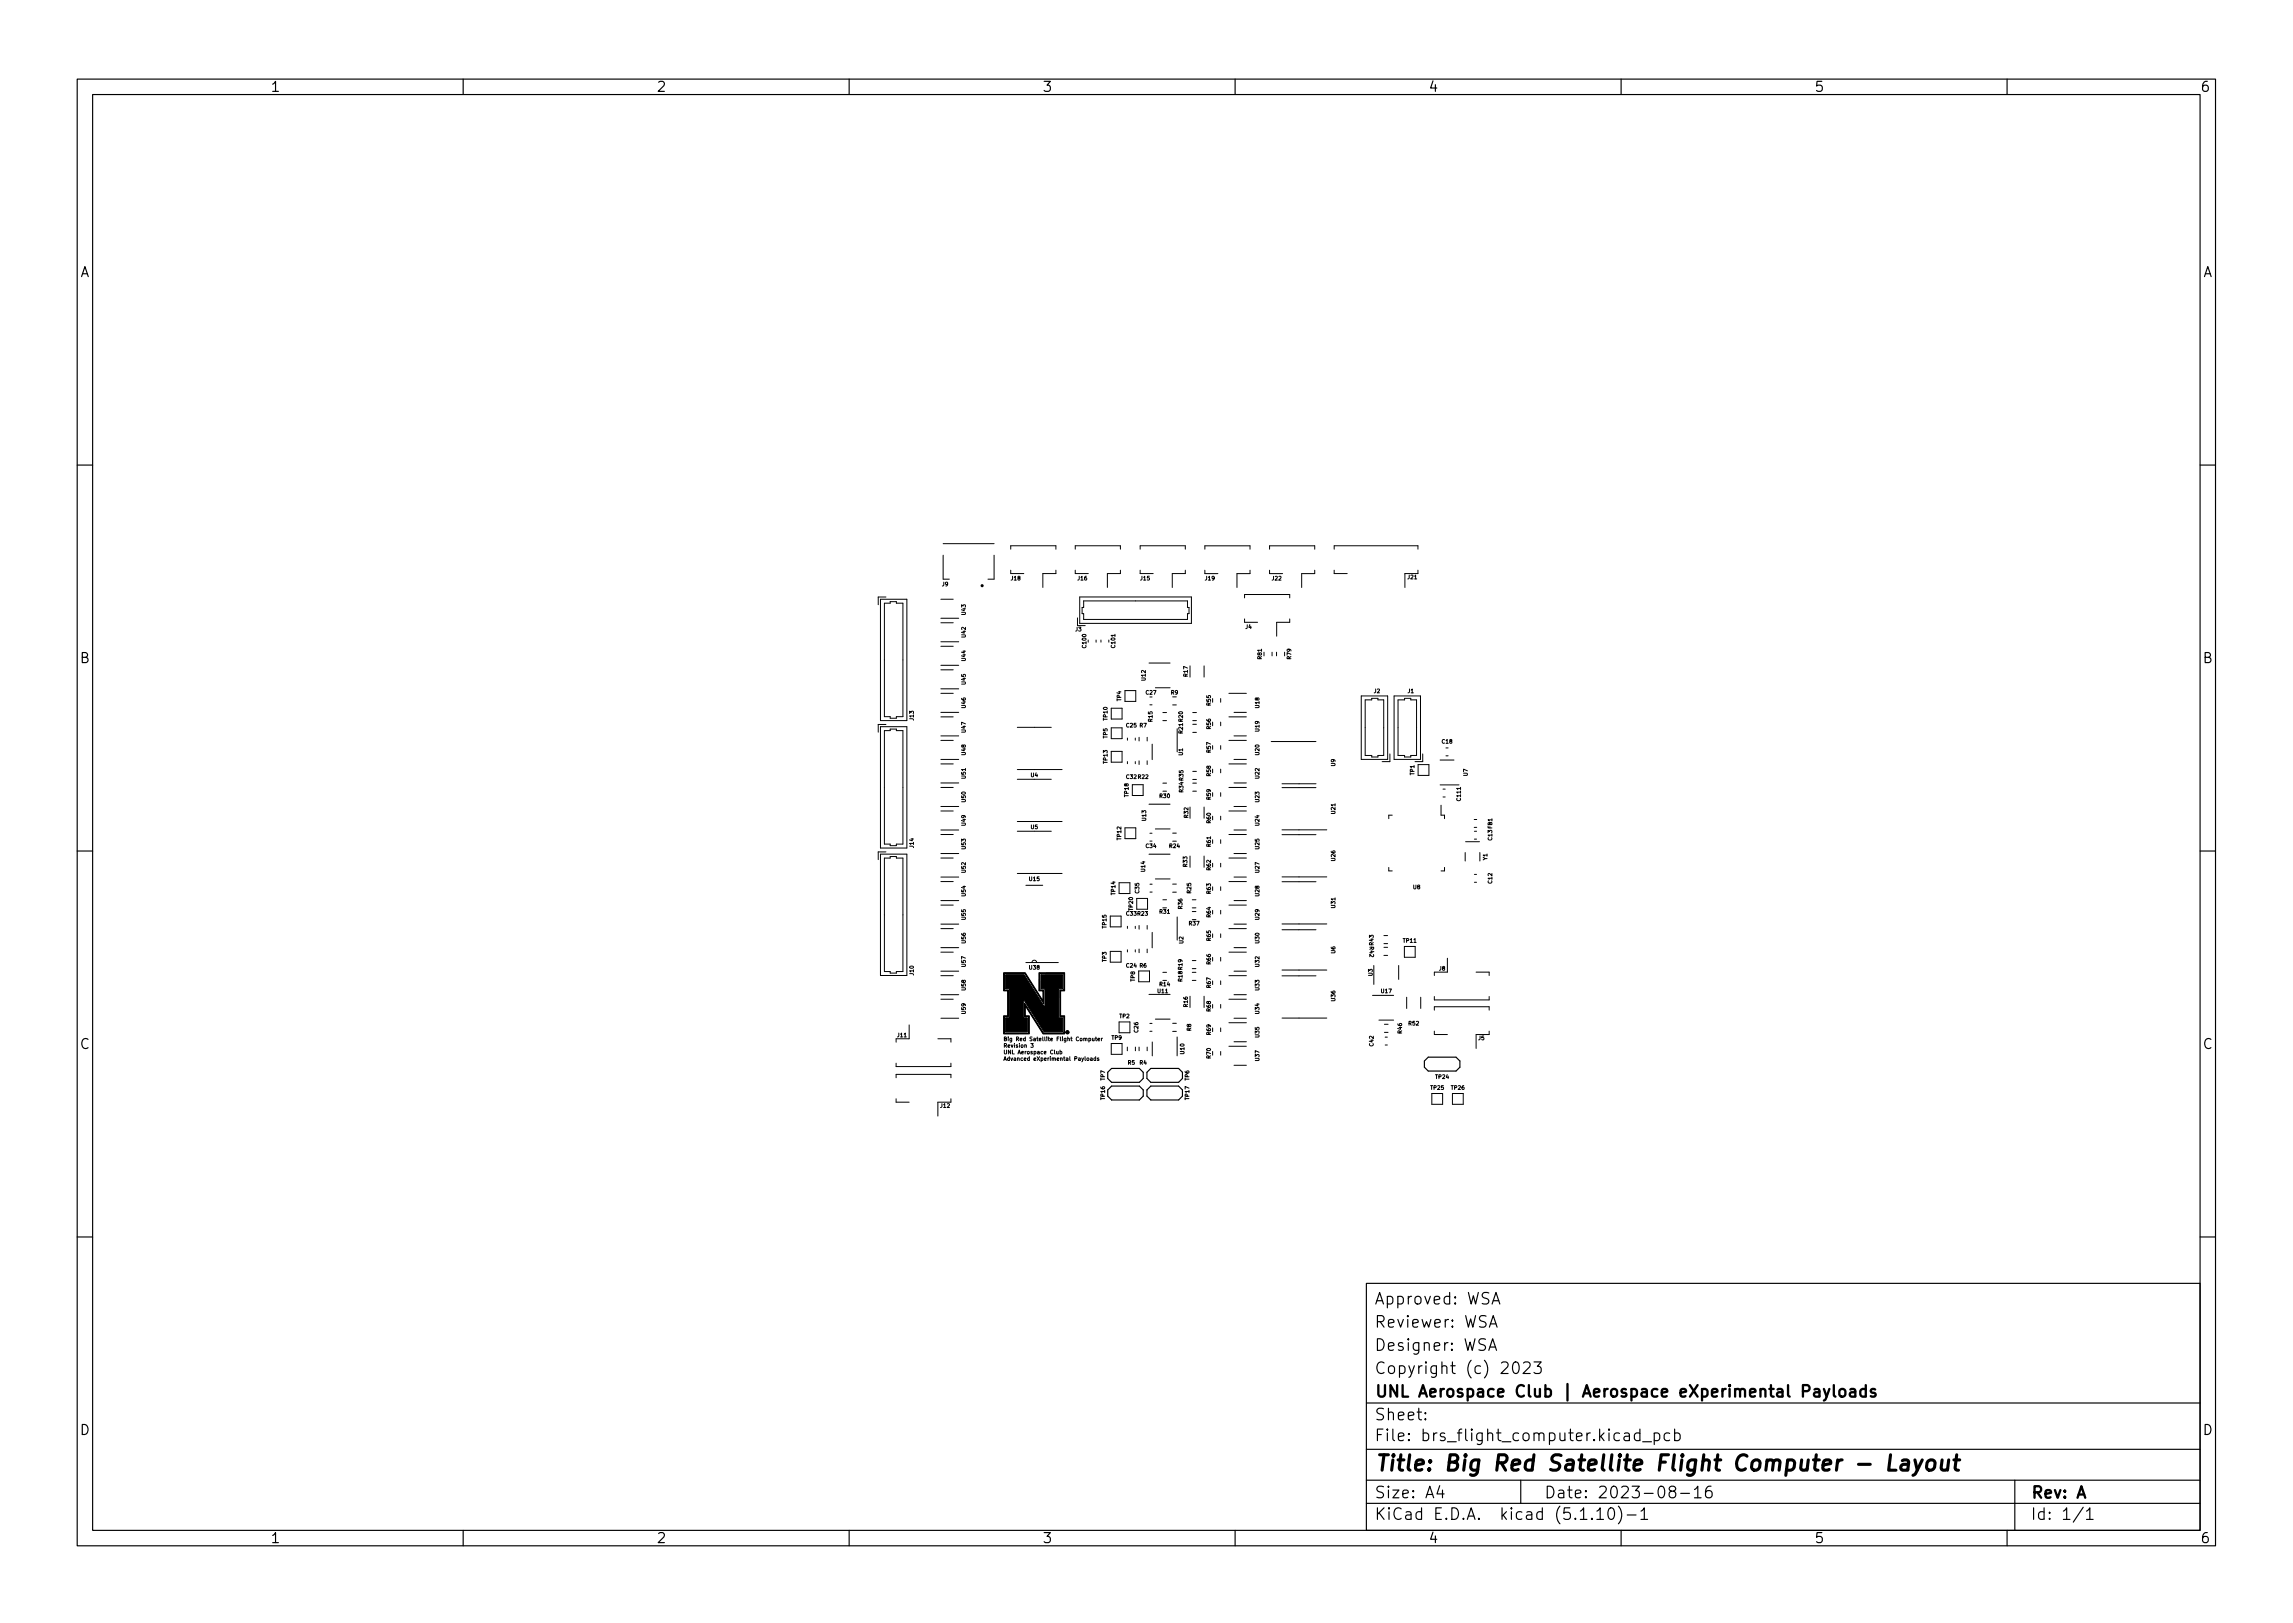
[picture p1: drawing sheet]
<svg xmlns="http://www.w3.org/2000/svg" width="297mm" height="210mm" viewBox="0 0 297 210" stroke-linecap="round" stroke-linejoin="round" font-family="sans-serif">
<defs><g id="words">
<text font-size="2.8" x="178" y="190.6">Title: Big Red Satellite Flight Computer - Layout</text>
<g font-size="2.1">
<text x="178" y="172">Reviewer: WSA</text>
<text x="178" y="169">Approved: WSA</text>
<text x="178" y="178">Copyright (c) 2023</text>
<text x="178" y="175">Designer: WSA</text>
<text x="178" y="184">Sheet:</text>
<text x="178" y="181">UNL Aerospace Club | Aerospace eXperimental Payloads</text>
<text x="178" y="186.7">File: brs_flight_computer.kicad_pcb</text>
<text x="178" y="196.9">KiCad E.D.A. kicad (5.1.10)-1</text>
<text x="178" y="194.1">Size: A4</text>
<text x="200" y="194.1">Date: 2023-08-16</text>
<text x="263" y="194.1">Rev: A</text>
<text x="263" y="196.9">Id: 1/1</text>
</g>
<g font-size="1.8">
<text x="35" y="11.9">1</text>
<text x="85" y="11.9">2</text>
<text x="135" y="11.9">3</text>
<text x="185" y="11.9">4</text>
<text x="235" y="11.9">5</text>
<text x="285" y="11.9">6</text>
<text x="10.3" y="35.9">A</text>
<text x="285.3" y="35.9">A</text>
<text x="10.3" y="85.9">B</text>
<text x="285.3" y="85.9">B</text>
<text x="10.3" y="135.9">C</text>
<text x="285.3" y="135.9">C</text>
<text x="10.3" y="185.9">D</text>
<text x="285.3" y="185.9">D</text>
<text x="35" y="199.9">1</text>
<text x="85" y="199.9">2</text>
<text x="135" y="199.9">3</text>
<text x="185" y="199.9">4</text>
<text x="235" y="199.9">5</text>
<text x="285" y="199.9">6</text>
</g>
<g font-size=".7">
<text x="122" y="75.9">J9</text>
<text x="131" y="75.2">J18</text>
<text x="139.6" y="75.2">J16</text>
<text x="147.8" y="75.2">J15</text>
<text x="156.1" y="75.2">J19</text>
<text x="164.8" y="75.2">J22</text>
<text x="182.4" y="75">J21</text>
<text x="125.1" y="82.5" transform="rotate(-90 125.1 82.5)">U42</text>
<text x="125.1" y="79.6" transform="rotate(-90 125.1 79.6)">U43</text>
<text x="139.3" y="81.8">J3</text>
<text x="140.7" y="83.9" transform="rotate(-90 140.7 83.9)">C100</text>
<text x="144.5" y="83.9" transform="rotate(-90 144.5 83.9)">C101</text>
<text x="161.3" y="81.5">J4</text>
<text x="125.1" y="88.6" transform="rotate(-90 125.1 88.6)">U45</text>
<text x="125.1" y="85.6" transform="rotate(-90 125.1 85.6)">U44</text>
<text x="148.4" y="88.1" transform="rotate(-90 148.4 88.1)">U12</text>
<text x="148.5" y="90">C27</text>
<text x="151.7" y="90">R9</text>
<text x="153.9" y="87.6" transform="rotate(-90 153.9 87.6)">R17</text>
<text x="163.4" y="85.4" transform="rotate(-90 163.4 85.4)">R81</text>
<text x="167.3" y="85.4" transform="rotate(-90 167.3 85.4)">R79</text>
<text x="178" y="89.8">J2</text>
<text x="182.4" y="89.8">J1</text>
<text x="118.4" y="93.3" transform="rotate(-90 118.4 93.3)">J13</text>
<text x="125.1" y="94.9" transform="rotate(-90 125.1 94.9)">U47</text>
<text x="125.1" y="91.7" transform="rotate(-90 125.1 91.7)">U46</text>
<text x="143.5" y="95.6" transform="rotate(-90 143.5 95.6)">TP5</text>
<text x="143.5" y="93.3" transform="rotate(-90 143.5 93.3)">TP10</text>
<text x="145.2" y="90.8" transform="rotate(-90 145.2 90.8)">TP4</text>
<text x="145.9" y="94.2">C25 R7</text>
<text x="149.3" y="93.5" transform="rotate(-90 149.3 93.5)">R15</text>
<text x="153.2" y="95" transform="rotate(-90 153.2 95)">R21 R20</text>
<text x="156.8" y="94.4" transform="rotate(-90 156.8 94.4)">R56</text>
<text x="156.8" y="91.4" transform="rotate(-90 156.8 91.4)">R55</text>
<text x="163.1" y="94.7" transform="rotate(-90 163.1 94.7)">U19</text>
<text x="163.1" y="91.7" transform="rotate(-90 163.1 91.7)">U18</text>
<text x="125.1" y="100.8" transform="rotate(-90 125.1 100.8)">U51</text>
<text x="125.1" y="97.8" transform="rotate(-90 125.1 97.8)">U48</text>
<text x="133.5" y="100.7">U4</text>
<text x="143.5" y="98.9" transform="rotate(-90 143.5 98.9)">TP13</text>
<text x="145.9" y="100.9">C32 R22</text>
<text x="153.2" y="97.8" transform="rotate(-90 153.2 97.8)">U1</text>
<text x="156.8" y="100.5" transform="rotate(-90 156.8 100.5)">R58</text>
<text x="156.8" y="97.5" transform="rotate(-90 156.8 97.5)">R57</text>
<text x="163.1" y="100.8" transform="rotate(-90 163.1 100.8)">U22</text>
<text x="163.1" y="97.8" transform="rotate(-90 163.1 97.8)">U20</text>
<text x="173" y="99.2" transform="rotate(-90 173 99.2)">U9</text>
<text x="183.2" y="100.4" transform="rotate(-90 183.2 100.4)">TP1</text>
<text x="186.8" y="96.3">C18</text>
<text x="190.1" y="100.5" transform="rotate(-90 190.1 100.5)">U7</text>
<text x="125.1" y="106.9" transform="rotate(-90 125.1 106.9)">U49</text>
<text x="125.1" y="103.9" transform="rotate(-90 125.1 103.9)">U50</text>
<text x="133.5" y="107.4">U5</text>
<text x="146.2" y="103.2" transform="rotate(-90 146.2 103.2)">TP18</text>
<text x="148.5" y="106.3" transform="rotate(-90 148.5 106.3)">U13</text>
<text x="150.2" y="103.4">R30</text>
<text x="153.3" y="102.6" transform="rotate(-90 153.3 102.6)">R34 R35</text>
<text x="153.9" y="105.9" transform="rotate(-90 153.9 105.9)">R32</text>
<text x="156.8" y="106.6" transform="rotate(-90 156.8 106.6)">R60</text>
<text x="156.8" y="103.6" transform="rotate(-90 156.8 103.6)">R59</text>
<text x="163.1" y="106.9" transform="rotate(-90 163.1 106.9)">U24</text>
<text x="163.1" y="103.9" transform="rotate(-90 163.1 103.9)">U23</text>
<text x="173" y="105.4" transform="rotate(-90 173 105.4)">U21</text>
<text x="189.2" y="103.7" transform="rotate(-90 189.2 103.7)">C111</text>
<text x="118.4" y="109.8" transform="rotate(-90 118.4 109.8)">J14</text>
<text x="125.1" y="113" transform="rotate(-90 125.1 113)">U52</text>
<text x="125.1" y="110" transform="rotate(-90 125.1 110)">U53</text>
<text x="145.2" y="108.8" transform="rotate(-90 145.2 108.8)">TP12</text>
<text x="148.3" y="112.9" transform="rotate(-90 148.3 112.9)">U14</text>
<text x="148.5" y="109.8">C34</text>
<text x="151.5" y="109.8">R24</text>
<text x="153.8" y="112.3" transform="rotate(-90 153.8 112.3)">R33</text>
<text x="156.8" y="112.7" transform="rotate(-90 156.8 112.7)">R62</text>
<text x="156.8" y="109.7" transform="rotate(-90 156.8 109.7)">R61</text>
<text x="163.1" y="113" transform="rotate(-90 163.1 113)">U27</text>
<text x="163.1" y="110" transform="rotate(-90 163.1 110)">U25</text>
<text x="173" y="111.5" transform="rotate(-90 173 111.5)">U26</text>
<text x="192.7" y="111.4" transform="rotate(-90 192.7 111.4)">Y1</text>
<text x="193.3" y="108.8" transform="rotate(-90 193.3 108.8)">C13 FB1</text>
<text x="125.1" y="119.1" transform="rotate(-90 125.1 119.1)">U55</text>
<text x="125.1" y="116.1" transform="rotate(-90 125.1 116.1)">U54</text>
<text x="133.3" y="114.1">U15</text>
<text x="144.5" y="115.9" transform="rotate(-90 144.5 115.9)">TP14</text>
<text x="145.9" y="118.6">C33 R23</text>
<text x="146.8" y="117.9" transform="rotate(-90 146.8 117.9)">TP20</text>
<text x="147.6" y="115.7" transform="rotate(-90 147.6 115.7)">C35</text>
<text x="150.2" y="118.4">R31</text>
<text x="153.2" y="117.7" transform="rotate(-90 153.2 117.7)">R36</text>
<text x="154" y="119.9">R37</text>
<text x="154.3" y="115.7" transform="rotate(-90 154.3 115.7)">R25</text>
<text x="156.8" y="118.8" transform="rotate(-90 156.8 118.8)">R64</text>
<text x="156.8" y="115.8" transform="rotate(-90 156.8 115.8)">R63</text>
<text x="163.1" y="119.1" transform="rotate(-90 163.1 119.1)">U29</text>
<text x="163.1" y="116.1" transform="rotate(-90 163.1 116.1)">U28</text>
<text x="173" y="117.6" transform="rotate(-90 173 117.6)">U31</text>
<text x="183.1" y="115.2">U8</text>
<text x="193.3" y="114.4" transform="rotate(-90 193.3 114.4)">C12</text>
<text x="125.1" y="125.2" transform="rotate(-90 125.1 125.2)">U57</text>
<text x="125.1" y="122.2" transform="rotate(-90 125.1 122.2)">U56</text>
<text x="133.3" y="125.6">U38</text>
<text x="143.3" y="124.6" transform="rotate(-90 143.3 124.6)">TP3</text>
<text x="143.3" y="120.2" transform="rotate(-90 143.3 120.2)">TP15</text>
<text x="145.9" y="125.3">C24 R6</text>
<text x="153.3" y="122.2" transform="rotate(-90 153.3 122.2)">U2</text>
<text x="156.8" y="124.9" transform="rotate(-90 156.8 124.9)">R66</text>
<text x="156.8" y="121.9" transform="rotate(-90 156.8 121.9)">R65</text>
<text x="163.1" y="125.2" transform="rotate(-90 163.1 125.2)">U32</text>
<text x="163.1" y="122.2" transform="rotate(-90 163.1 122.2)">U30</text>
<text x="173" y="123.5" transform="rotate(-90 173 123.5)">U6</text>
<text x="177.4" y="122.7" transform="rotate(90 177.4 122.7)">R42</text>
<text x="177.9" y="122.4" transform="rotate(-90 177.9 122.4)">R43</text>
<text x="181.8" y="122.1">TP11</text>
<text x="186.4" y="125.7">J8</text>
<text x="118.4" y="126.3" transform="rotate(-90 118.4 126.3)">J10</text>
<text x="125.1" y="131.3" transform="rotate(-90 125.1 131.3)">U59</text>
<text x="125.1" y="128.3" transform="rotate(-90 125.1 128.3)">U58</text>
<text x="145" y="131.9">TP2</text>
<text x="147" y="127.1" transform="rotate(-90 147 127.1)">TP8</text>
<text x="150" y="128.6">U11</text>
<text x="150.2" y="127.8">R14</text>
<text x="153.2" y="127.1" transform="rotate(-90 153.2 127.1)">R18 R19</text>
<text x="153.9" y="130.4" transform="rotate(-90 153.9 130.4)">R16</text>
<text x="156.8" y="131" transform="rotate(-90 156.8 131)">R68</text>
<text x="156.8" y="128" transform="rotate(-90 156.8 128)">R67</text>
<text x="163.1" y="131.3" transform="rotate(-90 163.1 131.3)">U34</text>
<text x="163.1" y="128.3" transform="rotate(-90 163.1 128.3)">U33</text>
<text x="173" y="129.7" transform="rotate(-90 173 129.7)">U36</text>
<text x="177.8" y="126.4" transform="rotate(-90 177.8 126.4)">U3</text>
<text x="178.9" y="128.6">U17</text>
<text x="116.3" y="134.4">J11</text>
<text x="129.9" y="134.9">Big Red Satellite Flight Computer</text>
<text x="129.9" y="135.7">Revision 3</text>
<text x="129.9" y="136.6">UNL Aerospace Club</text>
<text x="129.9" y="137.4">Advanced eXperimental Payloads</text>
<text x="144" y="134.7">TP9</text>
<text x="146.1" y="137.9">R5</text>
<text x="147.4" y="133.7" transform="rotate(-90 147.4 133.7)">C26</text>
<text x="147.6" y="137.9">R4</text>
<text x="153.4" y="136.5" transform="rotate(-90 153.4 136.5)">U10</text>
<text x="154.3" y="133.5" transform="rotate(-90 154.3 133.5)">R8</text>
<text x="156.8" y="137.1" transform="rotate(-90 156.8 137.1)">R70</text>
<text x="156.8" y="134" transform="rotate(-90 156.8 134)">R69</text>
<text x="163.1" y="137.4" transform="rotate(-90 163.1 137.4)">U37</text>
<text x="163.1" y="134.4" transform="rotate(-90 163.1 134.4)">U35</text>
<text x="177.9" y="135.5" transform="rotate(-90 177.9 135.5)">C42</text>
<text x="181.6" y="133.9" transform="rotate(-90 181.6 133.9)">R46</text>
<text x="182.5" y="132.8">R52</text>
<text x="191.5" y="134.7">J5</text>
<text x="121.8" y="143.5">J12</text>
<text x="143.1" y="142.4" transform="rotate(-90 143.1 142.4)">TP16</text>
<text x="143.1" y="140" transform="rotate(-90 143.1 140)">TP7</text>
<text x="154" y="142.4" transform="rotate(-90 154 142.4)">TP17</text>
<text x="154" y="140" transform="rotate(-90 154 140)">TP6</text>
<text x="185.3" y="141.2">TP25</text>
<text x="186" y="139.8">TP24</text>
<text x="188" y="141.2">TP26</text>
</g>
</g></defs>
<g fill="none" stroke="#000" stroke-width=".15">
<path d="M10 10.2h277v190.1h-277zM12 12.2h273v186.1h-273zM60 10.2v2M110 10.2v2M160 10.2v2M210 10.2v2M260 10.2v2M10 60.2h2M285 60.2h2M10 110.2h2M285 110.2h2M144 138.4h3.6l.5 .5v.8l-.5 .5h-3.6l-.5-.5v-.8z"/>
<path d="M149.1 138.4h3.6l.5 .5v.8l-.5 .5h-3.6l-.5-.5v-.8zM185 137h3.6l.5 .5v.8l-.5 .5h-3.6l-.5-.5v-.8zM143.5 141.2l.5-.5h3.6l.5 .5v.8l-.5 .5h-3.6l-.5-.5zM149.1 140.7h3.6l.5 .5v.8l-.5 .5h-3.6l-.5-.5v-.8zM10 160.2h2M177 166.3h108v32h-108zM192.9 174.9l.5-1.5 .5 1.5M192.9 171.9l.5-1.5 .5 1.5M193 174.5h.7M193.1 171.5h.7M193.3 168.9l.5-1.5 .5 1.5M193.4 168.5h.7"/>
<path d="M196.1 176.6a.36 .36 0 0 1 .3-.2 .36 .36 0 0 1 .3 .3 .77 .77 0 0 1-.4 1.2 .91 .91 0 0 1-.2-1.3zM197.4 176.6l.2-.2h.3a.41 .41 0 0 1 .2 .7l-.8 .8h.9M198.7 176.4h.9l-.5 .6a.41 .41 0 0 1 .5 .3v.3l-.1 .3h-.6l-.2-.1M285 160.2h2M60 198.3v2M110 198.3v2M160 198.3v2M177 194.8h108M177 191.8h108M177 187.8h108M177 181.8h108M184.6 183.8l.1 .1h-.1v-.1v.1"/>
<path d="M184.6 183l.1 .1h-.1v-.1v.1M186.5 192.5l-.4 1h1M186.9 193v1M197 191.8v3M206.9 195.8l.4-.5v1.5M206.9 196.8h.8M208.5 195.4a.36 .36 0 0 1 .6 .2 .77 .77 0 0 1-.5 1.2 1 1 0 0 1-.1-1.4zM209.6 195.1a1.72 1.72 0 0 1 0 2.3M210 198.3v2M210.8 196.3h1.1M212.4 185.7l-.4-.1-.3 .3v.4l.2 .3h.1h.4M212.4 185.1v1.5"/>
<path d="M212.6 195.8l.4-.5v1.5M212.6 196.8h.8M212.8 186.8h1.1M214.3 185.7l.4-.1 .3 .3v.4l-.1 .3h-.2h-.4M214.3 185.6v1.5M216.3 185.7l-.4-.1-.3 .3v.4l.1 .3h.2h.4M216.5 193.2l-.1-.1a.31 .31 0 0 1-.2-.3 .31 .31 0 0 1 .3-.3h.3l.3 .3-.2 .3-.5 .1-.2 .3 .1 .4 .2 .1h.3l.3-.3v-.2l-.3-.3M216.9 185.7l.5-.1 .2 .3v.4l-.1 .3h-.1h-.5M216.9 185.1v1.5M217.7 193.5h1.2M219.5 193l.4-.5v1.5M219.5 194h.9"/>
<path d="M221.6 192.5a.59 .59 0 0 0-.7 .7v.5l.2 .3h.4l.2-.1 .1-.5-.2-.2-.4-.1-.3 .3M260 198.3v2M261 191.8v6.5M269.9 195.3l-1.3 1.9M270.3 195.8l.4-.5v1.5M270.3 196.8h.8"/>
</g>
<path d="M244.9 188.5l-.2 2h.9M246.4 189.2l.2-.1 .6 .1 .1 .2-.2 1.1M247.2 189.6l-.2 .1h-.4a.4 .4 0 0 0-.4 .3 .4 .4 0 0 0 .3 .5h.4l.2-.1M248.1 189.1l.3 1.4M249 189.1l-.9 1.8-.3 .2M249.8 189.3a.52 .52 0 0 1 .5-.2 .52 .52 0 0 1 .4 .4l-.1 .6a.55 .55 0 0 1-.5 .4 .55 .55 0 0 1-.5-.4v-.6zM251.6 189.1l-.1 1.1v.2a.57 .57 0 0 0 .8-.1M252.4 189.1l-.1 1.4M253.1 189.1h.8M253.5 188.5l-.2 1.7v.2l.4 .1" fill="none" stroke="#000" stroke-width=".4"/>
<path d="M236.3 179.9l.3 1M237 179.9l-.5 1.4-.2 .1M237.6 179.4v1.3l.2 .2M241.7 179.4v1.5M235.1 180l.1-.1 .4 .1 .1 .9M235.7 180.3l-.5 .1a.29 .29 0 0 0-.2 .2 .29 .29 0 0 0 .2 .3h.5M238.4 180a.41 .41 0 0 1 .7 .2v.4a.41 .41 0 0 1-.4 .3 .41 .41 0 0 1-.4-.3v-.4zM239.7 180l.1-.1 .5 .1v.9M240.3 180.3l-.5 .1a.29 .29 0 0 0-.2 .2 .29 .29 0 0 0 .2 .3h.5M241.7 180l-.4-.1-.3 .3v.4l.1 .3h.2h.4M242.9 180l-.3-.1-.3 .2 .1 .3 .5 .1 .1 .1-.1 .3h-.1h-.5" fill="none" stroke="#000" stroke-width=".3"/>
<g fill="none" stroke="#000" stroke-width=".13">
<path d="M114.1 77.6h3.4v15.8h-3.4zM114.6 78.1h.7v-.2h.8v.2h.9v14.7h-.9v.2h-.8v-.2h-.7zM114.8 77.3h-1v1M121.9 77.6h1.6M122.2 70.4h6.6M122.2 71.9v3.1h.8M128.8 71.9v3.1h-.8M130.9 71.1v-.4h5.9v.4M130.9 73.9v.4h1.7M136.8 73.9v.4h-1.7v1.8M139.3 71.1v-.4h5.8v.4M139.3 73.9v.4h1.7"/>
<path d="M139.9 77.3h14.4v3.5h-14.4zM140.4 77.8h13.4v.9h.2v.8h-.2v.7h-13.4v-.7h-.2v-.8h.2zM145.1 73.9v.4h-1.7v1.8M147.7 71.1v-.4h5.8v.4M147.7 73.9v.4h1.7M153.5 73.9v.4h-1.6v1.8M156.1 71.2v-.5h5.8v.5M156.1 73.9v.4h1.7M161.2 77.5v-.5h5.9v.5M161.9 73.9v.4h-1.7v1.8M164.5 71.2v-.5h5.8v.5M164.5 73.9v.4h1.7"/>
<path d="M170.3 73.9v.4h-1.7v1.8M172.8 71.1v-.4h10.9v.4M172.8 73.9v.4h1.7M183.7 73.9v.4h-1.7v1.8M114.1 94.1h3.4v15.8h-3.4zM114.6 94.7h.7v-.2h.8v.2h.9v14.7h-.9v.2h-.8v-.2h-.7zM114.8 93.9h-1v1M121.9 98.4h2.3M121.9 99h1.6M121.9 95.9h1.6M121.9 92.9h1.6M121.9 95.3h2.3"/>
<path d="M121.9 89.8h1.6M121.9 92.3h2.3M121.9 86.8h1.6M121.9 89.2h2.3M121.9 83.7h1.6M121.9 86.2h2.3M121.9 80.1h2.3M121.9 80.7h1.6M121.9 83.1h2.3M131.8 94.2h4.4M131.8 99.7h5.8M139.6 80v1h1"/>
<path d="M142 82.9v.3M142.6 82.9v.3M143.6 82.9v.3M144 91.8h1.4v1.4h-1.4zM144 94.3h1.4v1.4h-1.4zM144 97.3h1.4v1.4h-1.4zM145.7 89.5h1.4v1.4h-1.4zM146 95.6v.3M146 98.7v.2M147.1 95.6v.3M147.1 98.7v.2M147.6 95.5v.5"/>
<path d="M147.6 98.6v.4M148.6 95.5v.5M148.6 98.6v.4M148.8 85.9h2.8M149 90.3h.2M149 91.3h.2M149.3 96.4v2M149.7 89.1h1.9M150.6 93.4h.5M150.6 92.3h.5M151.9 90.3h.5M151.9 91.3h.5"/>
<path d="M152.5 94.4v3M154.2 86.3v1.4M154.5 93.4h.5M154.5 92.3h.5M154.5 93.8h.5M154.5 94.9h.5M154.5 99.9h.5M156 86.3v1.4M158.1 90.5v.5M158.1 93.5v.5M158.1 96.6v.5M158.1 99.6v.5"/>
<path d="M159.2 99h2.3M159.2 95.9h2.3M159.2 92.9h2.3M159.2 89.8h2.3M159.9 98.4h1.6M159.9 95.3h1.6M159.9 92.3h1.6M161.2 80.2v.4h1.7M163.7 84.5v.5M164.7 96.1h5.8M164.8 84.5v.5M165.4 84.5v.5"/>
<path d="M166.4 84.5v.5M167.1 80.2v.4h-1.7v1.8M176.3 90.2h3.5v8.2h-3.5zM176.8 90.7h.9v-.2h.8v.2h.7v7.2h-.7v.2h-.8v-.2h-.9zM180 97.7v1h-1M180.6 90.2h3.4v8.2h-3.4zM181.1 90.7h.9v-.2h.8v.2h.7v7.2h-.7v.2h-.8v-.2h-.9zM183.7 99.1h1.4v1.4h-1.4zM184.3 97.7v1h-1M186.6 98.5h1.8M187.3 96.9h.3M187.3 97.9h.3"/>
<path d="M114.1 110.7h3.4v15.7h-3.4zM114.6 111.2h.7v-.2h.8v.2h.9v14.7h-.9v.2h-.8v-.2h-.7zM114.8 110.4h-1v1M121.9 111.2h1.6M121.9 117.3h1.6M121.9 119.7h2.3M121.9 114.2h1.6M121.9 116.7h2.3M121.9 108.1h1.6M121.9 110.6h2.3M121.9 113.6h2.3M121.9 101.4h2.3"/>
<path d="M121.9 102h1.6M121.9 104.5h2.3M121.9 105.1h1.6M121.9 107.5h2.3M131.8 101h4.4M131.8 106.4h5.8M131.8 107.7h4.4M131.8 113.2h5.8M132.9 114.7h2.2M143.8 118.7h1.4v1.4h-1.4zM145 114.4h1.4v1.4h-1.4zM145.7 107.2h1.4v1.4h-1.4z"/>
<path d="M146 120v.3M146.7 101.7h1.4v1.4h-1.4zM147.1 120v.3M147.3 116.4h1.4v1.4h-1.4zM147.6 119.9v.5M148.6 119.9v.5M148.8 110.7h2.8M148.8 104.2h2.8M149 107.9h.2M149 109h.2M149 114.5h.3M149 115.6h.3"/>
<path d="M149.7 113.9h1.9M149.7 107.4h1.9M150.6 116.6h.5M150.6 101.5h.5M150.6 102.5h.5M151.9 114.5h.5M151.9 115.6h.5M151.9 107.9h.5M151.9 109h.5M152.5 118.8v3M154.2 104.6v1.4M154.2 110.9v1.5"/>
<path d="M154.4 118.1h.5M154.4 116.6h.5M154.4 117.6h.5M154.5 101h.5M154.5 101.5h.5M154.5 102.5h.5M156 104.6v1.4M156 110.9v1.5M158.1 102.7v.5M158.1 105.7v.5M158.1 108.8v.5M158.1 111.8v.5"/>
<path d="M158.1 114.9v.5M158.1 117.9v.5M159.2 111.2h2.3M159.2 117.3h2.3M159.2 114.2h2.3M159.2 108.1h2.3M159.2 102h2.3M159.2 105.1h2.3M159.9 119.7h1.6M159.9 116.7h1.6M159.9 110.6h1.6M159.9 113.6h1.6"/>
<path d="M159.9 101.4h1.6M159.9 104.5h1.6M159.9 107.5h1.6M166.1 113.6h5.8M166.1 107.5h5.8M166.1 119.7h5.8M166.1 114.2h4.4M166.1 108.1h4.4M166.1 102h4.4M166.1 101.5h4.4M179.9 112.4v.4h.5M180.4 105.6h-.5v.5"/>
<path d="M186.6 101.7h2.4M186.7 104.3v1.3h.4v.5M186.9 103.2h.3M186.9 102.2h.3M187.1 112.4v.4h-.4M189.8 110.4v1.1M189.9 109h1.8M191 107.2h.3M191 106.2h.3M191 107.7h.3M191 108.7h.3M191 113.3h.3"/>
<path d="M191 114.3h.3M191.7 110.4v1.1M116.1 137.7v.5h7.1v-.5M116.1 139.6v-.4h7.1v.4M117.8 132.8v1.8h-1.7v.4M121.5 134.6h1.7v.4M121.9 129.4h1.6M121.9 131.9h2.3M121.9 126.4h1.6M121.9 128.9h2.3M121.9 123.3h1.6M121.9 125.8h2.3"/>
<path d="M121.9 120.3h1.6M121.9 122.8h2.3M132.9 124.7h4.2M133.5 135.2h.3l-.1 .2h.1v.2h-.3M133.7 124.7l.1-.2 .2-.1 .2 .1 .1 .2M136.9 136.2v.3h.2M137.1 136.2v.3M137.3 136.2l.3 .1-.1 .2h-.2M137.3 136v.5M141.1 134.5l.2 .1-.1 .2h-.1M141.3 137.1h.2v.3M141.5 137.2l-.3 .1 .1 .1h.2"/>
<path d="M141.5 134.5v.3h.2M141.7 134.5v.3M141.9 134.5h.2M141.9 137.1h-.2v.3h.2M141.9 136.9v.5M142 134.3v.5h.1M142.2 134.7l.3-.1-.1-.1-.2 .1v.2h.2M142.3 137.1h-.1l.1 .1v.2h-.1M142.7 134.5v.3M142.8 134.5l-.1 .1M143.8 123.2h1.4v1.4h-1.4zM144 135.2h1.4v1.4h-1.4z"/>
<path d="M145 132.4h1.4v1.4h-1.4zM146 135.6v.5M146 123v.3M147.1 123v.3M147.1 135.6v.5M147.5 125.8h1.4v1.4h-1.4zM147.6 122.9v.5M147.6 135.6v.5M148.6 122.9v.5M148.6 135.6v.5M148.8 128.8h2.8M149 133.6h.2"/>
<path d="M149 132.6h.2M149.3 120.8v2M149.3 135v1.8M149.7 132h1.9M150.6 126h.5M151.9 132.6h.5M151.9 133.6h.5M152.5 134.3v2.5M154.2 129.1v1.4M154.4 125.5h.5M154.4 124.4h.5M154.4 126h.5"/>
<path d="M154.4 127h.5M156 129.1v1.4M158.1 121v.5M158.1 124v.5M158.1 127.1v.4M158.1 130.1v.5M158.1 133.2v.4M158.1 136.2v.5M159.2 129.4h2.3M159.2 126.4h2.3M159.2 123.3h2.3M159.2 120.3h2.3"/>
<path d="M159.2 135.5h2.3M159.2 132.5h2.3M159.9 131.9h1.6M159.9 128.9h1.6M159.9 125.8h1.6M159.9 122.8h1.6M159.9 138h1.6M159.9 135h1.6M166.1 131.9h5.8M166.1 126.4h4.4M166.1 125.7h5.8M166.1 120.4h4.4"/>
<path d="M177.8 128.9h2.7M178 125.1v2.4M178.6 132.2h1.9M179.3 122.2h.5M179.3 121.2h.5M179.3 122.7h.5M179.3 123.8h.5M179.3 132.7h.5M179.3 133.7h.5M179.4 134.4h.3M179.4 135.4h.3M181.2 125.1v1.8"/>
<path d="M181.9 122.6h1.4v1.4h-1.4zM182.2 129.2v1.4M184 129.2v1.4M185.8 129.1v.4h7.1v-.4M185.8 130.9v-.5h7.1v.5M185.8 133.6v.4h1.7M187.5 124.1v1.8h-1.7v.5M191.2 125.9h1.7v.5M192.9 133.6v.4h-1.7v1.8M116.1 142.3v.5h1.7M123.2 142.3v.5h-1.7v1.8M185.5 141.7h1.4v1.4h-1.4z"/>
<path d="M188.1 141.7h1.4v1.4h-1.4z"/>
</g>
<path d="M130.3 126.3h2.4l2.7 4.2v-2.4h-.6v-1.8h2.9v1.8h-.6v3.8h.6v1.8h-2.4l-2.7-4.3v2.5h.5v1.8h-2.8v-1.8h.5v-3.8h-.5zM130 126h2.8l2.3 3.6v-1.2h-.5v-2.4h3.3v2.4h-.5v3.2h.5v2.3h-2.8l-2.3-3.6v1.3h.5v2.3h-3.3v-2.3h.5v-3.2h-.5v-2.3h.1v2.2h.5v3.4h-.5v2.1h3.1v-2.1h-.5v-1.7l2.5 3.8h2.6v-2.1h-.5v-3.4h.5v-2.2h-3.1v2.2h.5v1.7l-2.4-3.9h-2.8zM138.2 133.6h.2v.3l-.1-.1-.1 .1v-.3l.1 .1zM138.1 133.6a.21 .21 0 0 1 .4 0 .21 .21 0 0 1-.2 .3 .21 .21 0 0 1-.2-.2 .18 .18 0 0 0 .2 .2 .18 .18 0 0 0 .1-.3h-.2l-.1 .1z" fill="#000" stroke="#000" stroke-width=".13"/>
<circle cx="127.2" cy="75.9" r=".1" fill="none" stroke="#000" stroke-width=".2"/>
<use href="#words"/>
</svg>
